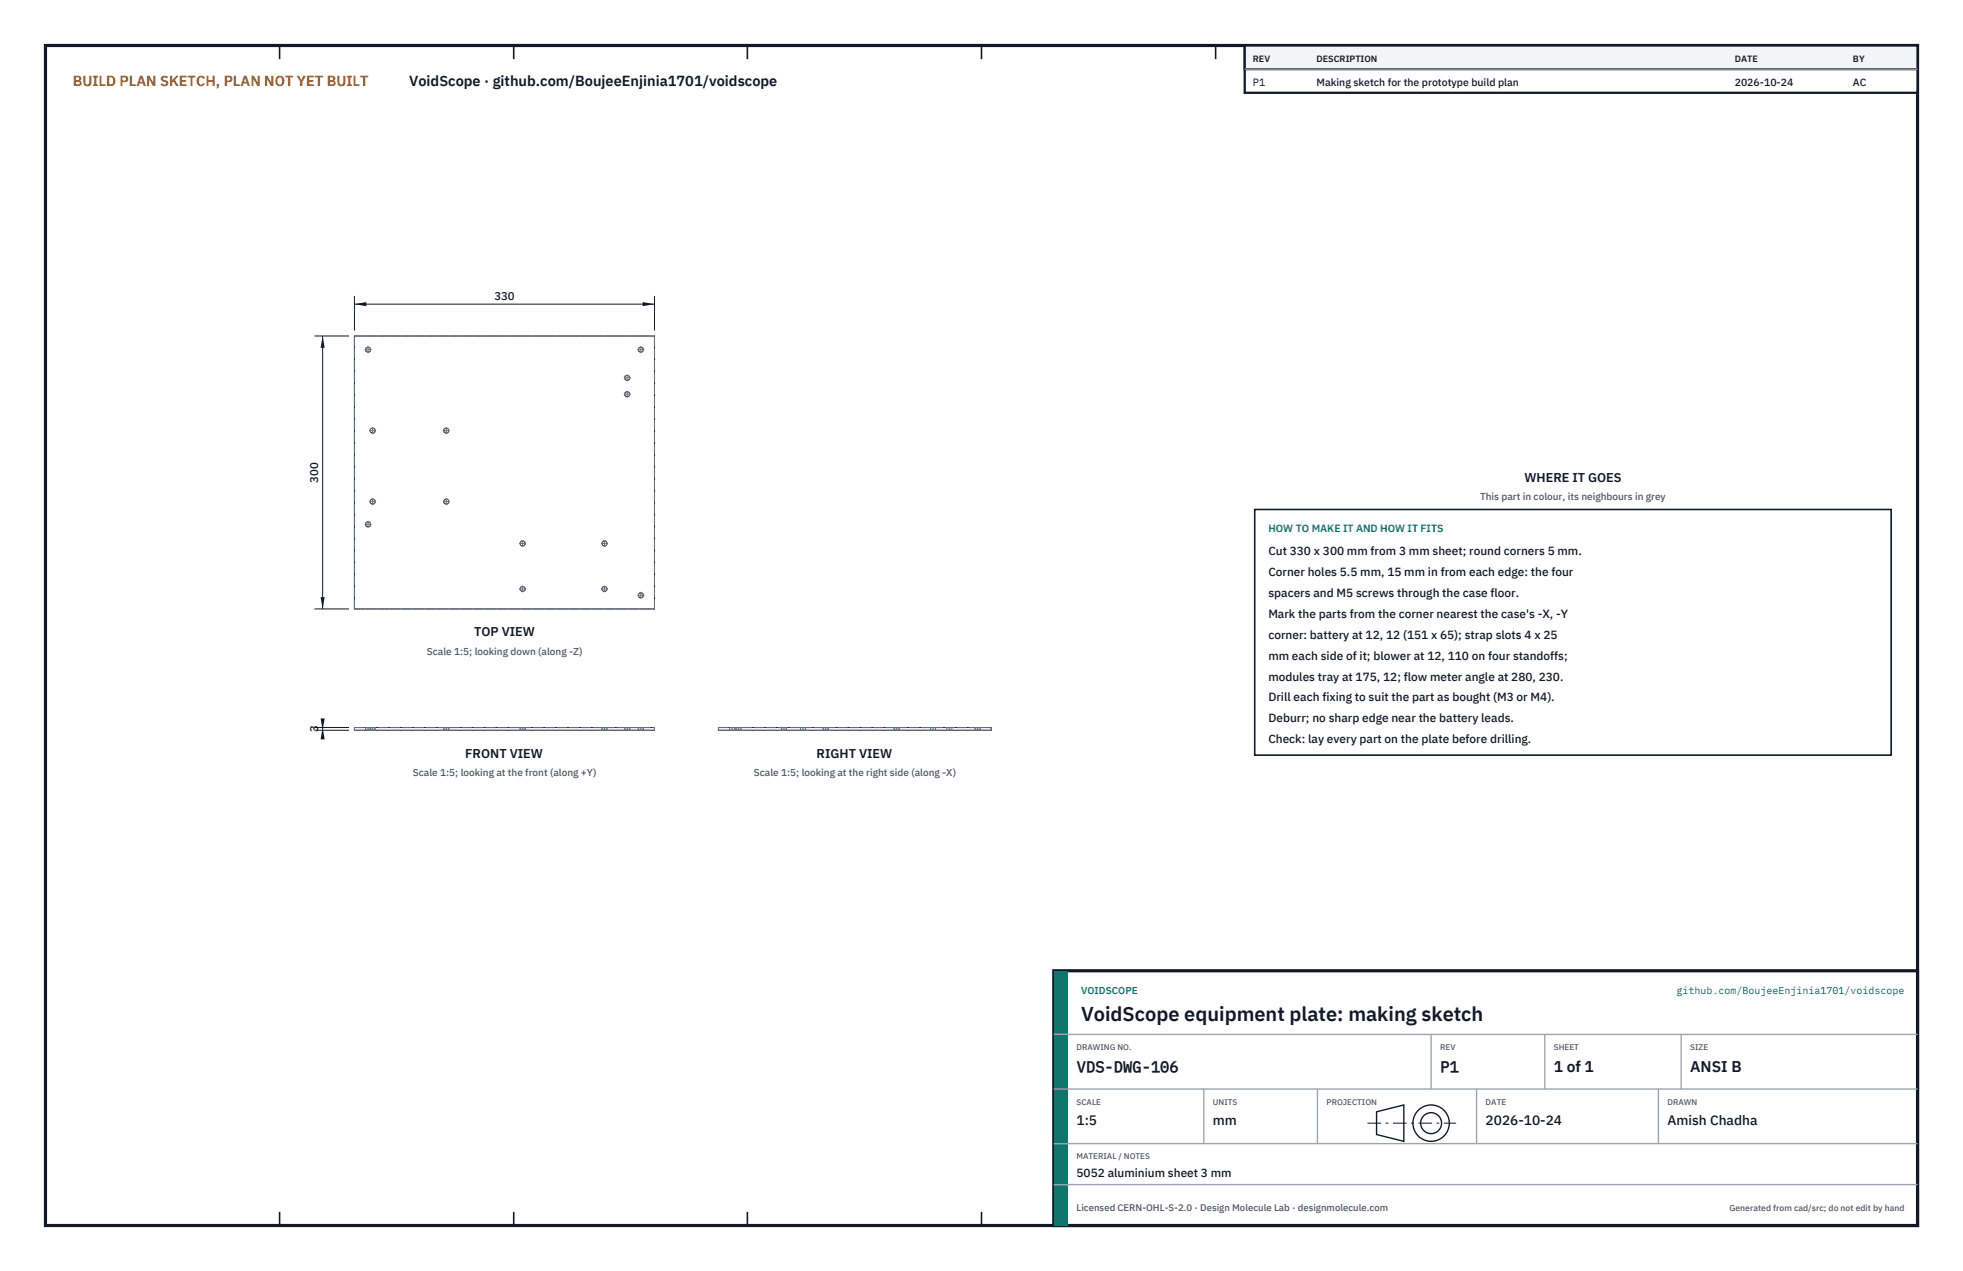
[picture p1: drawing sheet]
<svg xmlns="http://www.w3.org/2000/svg" width="432mm" height="279mm" viewBox="0 0 432 279" stroke-linecap="round" stroke-linejoin="round" font-family="sans-serif">
<defs><g id="words">
<text font-size="4.4" fill="#111827" x="237.8" y="224.4">VoidScope equipment plate: making sketch</text>
<g font-size="3.4" fill="#111827">
<text x="236.8" y="235.6">VDS-DWG-106</text>
<text x="316.8" y="235.6">P1</text>
<text x="341.8" y="235.6">1 of 1</text>
<text x="371.8" y="235.6">ANSI B</text>
</g>
<text font-size="3.2" fill="#b45309" x="16" y="19">BUILD PLAN SKETCH, PLAN NOT YET BUILT</text>
<text font-size="3.2" fill="#111827" x="90" y="19">VoidScope · github.com/BoujeeEnjinia1701/voidscope</text>
<g font-size="3" fill="#111827">
<text x="236.8" y="247.2">1:5</text>
<text x="266.8" y="247.2">mm</text>
<text x="326.8" y="247.2">2026-10-24</text>
<text x="366.8" y="247.2">Amish Chadha</text>
</g>
<g font-size="2.8" fill="#111827">
<text x="335.3" y="106">WHERE IT GOES</text>
<text x="104.3" y="139.9">TOP VIEW</text>
<text x="102.4" y="166.6">FRONT VIEW</text>
<text x="179.6" y="166.6">RIGHT VIEW</text>
</g>
<g font-size="2.6" fill="#111827">
<text x="279" y="122">Cut 330 x 300 mm from 3 mm sheet; round corners 5 mm.</text>
<text x="279" y="126.6">Corner holes 5.5 mm, 15 mm in from each edge: the four</text>
<text x="279" y="131.2">spacers and M5 screws through the case floor.</text>
<text x="279" y="135.8">Mark the parts from the corner nearest the case's -X, -Y</text>
<text x="279" y="140.4">corner: battery at 12, 12 (151 x 65); strap slots 4 x 25</text>
<text x="279" y="145">mm each side of it; blower at 12, 110 on four standoffs;</text>
<text x="279" y="149.6">modules tray at 175, 12; flow meter angle at 280, 230.</text>
<text x="279" y="154.2">Drill each fixing to suit the part as bought (M3 or M4).</text>
<text x="279" y="158.8">Deburr; no sharp edge near the battery leads.</text>
<text x="279" y="163.4">Check: lay every part on the plate before drilling.</text>
<text x="236.8" y="258.8">5052 aluminium sheet 3 mm</text>
</g>
<g font-size="2.5" fill="#111827">
<text x="108.7" y="65.9">330</text>
<text x="70" y="106.1" transform="rotate(-90 70 106.1)">300</text>
<text x="70" y="160.9" transform="rotate(-90 70 160.9)">3</text>
</g>
<g font-size="2.3" fill="#111827">
<text x="275.6" y="18.8">P1</text>
<text x="289.6" y="18.8">Making sketch for the prototype build plan</text>
<text x="381.6" y="18.8">2026-10-24</text>
<text x="407.6" y="18.8">AC</text>
</g>
<text font-size="2.3" fill="#0f766e" x="279" y="117">HOW TO MAKE IT AND HOW IT FITS</text>
<g font-size="2.2" fill="#4b5563">
<text x="325.6" y="110">This part in colour, its neighbours in grey</text>
<text x="93.9" y="143.9">Scale 1:5; looking down (along -Z)</text>
<text x="90.8" y="170.6">Scale 1:5; looking at the front (along +Y)</text>
<text x="165.8" y="170.6">Scale 1:5; looking at the right side (along -X)</text>
</g>
<g font-size="2.2" fill="#0f766e">
<text x="237.8" y="218.4">VOIDSCOPE</text>
<text x="368.8" y="218.4">github.com/BoujeeEnjinia1701/voidscope</text>
</g>
<text font-size="2.1" fill="#4b5563" x="236.8" y="266.2">Licensed CERN-OHL-S-2.0 · Design Molecule Lab · designmolecule.com</text>
<g font-size="2" fill="#111827">
<text x="275.6" y="13.6">REV</text>
<text x="289.6" y="13.6">DESCRIPTION</text>
<text x="381.6" y="13.6">DATE</text>
<text x="407.6" y="13.6">BY</text>
</g>
<text font-size="1.9" fill="#4b5563" x="380.4" y="266.2">Generated from cad/src; do not edit by hand</text>
<g font-size="1.8" fill="#4b5563">
<text x="236.8" y="230.8">DRAWING NO.</text>
<text x="316.8" y="230.8">REV</text>
<text x="341.8" y="230.8">SHEET</text>
<text x="371.8" y="230.8">SIZE</text>
<text x="236.8" y="242.8">SCALE</text>
<text x="266.8" y="242.8">UNITS</text>
<text x="291.8" y="242.8">PROJECTION</text>
<text x="326.8" y="242.8">DATE</text>
<text x="366.8" y="242.8">DRAWN</text>
<text x="236.8" y="254.8">MATERIAL / NOTES</text>
</g>
</g></defs>
<path d="M10 10h411.8v259.4h-411.8z" fill="none" stroke="#111827" stroke-width=".7" stroke-linecap="butt"/>
<g fill="none" stroke="#111827" stroke-width=".35">
<path d="M61.5 10v3M113 10v3M164.4 10v3M215.9 10v3M267.4 10v3M318.9 10v3M370.3 10v3M61.5 266.4v3M113 266.4v3M164.4 266.4v3M215.9 266.4v3M267.4 266.4v3"/>
<path d="M318.9 266.4v3M370.3 266.4v3"/>
</g>
<g fill="none" stroke="#111727" stroke-width=".22">
<path d="M78 73.9h66v60h-66zM78 159.9h66v.6h-66zM158 159.9h60v.6h-60z"/>
<circle cx="81" cy="76.9" r=".55"/>
<circle cx="141" cy="76.9" r=".55"/>
<circle cx="82" cy="94.7" r=".55"/>
<circle cx="98.2" cy="94.7" r=".55"/>
<circle cx="138" cy="83.1" r=".55"/>
<circle cx="138" cy="86.7" r=".55"/>
<circle cx="81" cy="115.3" r=".55"/>
<circle cx="82" cy="110.3" r=".55"/>
<circle cx="98.2" cy="110.3" r=".55"/>
<circle cx="115" cy="119.5" r=".55"/>
<circle cx="133" cy="119.5" r=".55"/>
<circle cx="115" cy="129.5" r=".55"/>
<circle cx="133" cy="129.5" r=".55"/>
<circle cx="141" cy="130.9" r=".56"/>
</g>
<g fill="none" stroke="#6a7180" stroke-width=".22" stroke-dasharray="2.1 .5">
<path d="M78 73.9h66M78 133.9v-60M78 133.9h66M144 133.9v-60M78 159.9h66M80.4 159.9h1.1M81.4 159.9h1.1M81.5 159.9h-1.1M82.5 159.9h-1.1M97.6 159.9h1.1M98.7 159.9h-1.1M114.4 159.9h1.1"/>
<path d="M115.5 159.9h-1.1M132.4 159.9h1.1M133.5 159.9h-1.1M137.4 159.9h1.1M138.5 159.9h-1.1M140.4 159.9h1.1M141.5 159.9h-1.1M158 159.9h60M160.5 159.9h.5M161 159.9h.6M161.6 159.9h-1.1M161.9 159.9h.5"/>
<path d="M162.4 159.9h.6M163 159.9h-1.1M171.9 159.9h.5M172.4 159.9h.6M173 159.9h-1.1M176.1 159.9h.5M176.6 159.9h.6M177.2 159.9h-1.1M181.1 159.9h.5M181.6 159.9h.6M182.2 159.9h-1.1M196.7 159.9h.5"/>
<path d="M197.2 159.9h.6M197.8 159.9h-1.1M204.7 159.9h.5M205.2 159.9h.6M205.8 159.9h-1.1M208.3 159.9h.5M208.8 159.9h.6M209.4 159.9h-1.1M214.5 159.9h.5M215 159.9h.6M215.6 159.9h-1.1M78 160.5v-.6"/>
<path d="M78 160.5h66M80.4 160.5h1.1M80.4 160.5v-.6M81.4 160.5h1.1M81.4 160.5v-.6M81.5 160.5h-1.1M81.5 160.5v-.6M82.5 160.5h-1.1M82.5 160.5v-.6M97.6 160.5h1.1M97.6 160.5v-.6M98.7 160.5h-1.1"/>
<path d="M98.7 160.5v-.6M114.4 160.5h1.1M114.4 160.5v-.6M115.5 160.5h-1.1M115.5 160.5v-.6M132.4 160.5h1.1M132.4 160.5v-.6M133.5 160.5h-1.1M133.5 160.5v-.6M137.4 160.5h1.1M137.4 160.5v-.6M138.5 160.5h-1.1"/>
<path d="M138.5 160.5v-.6M140.4 160.5h1.1M140.4 160.5v-.6M141.5 160.5h-1.1M141.5 160.5v-.6M144 160.5v-.6M158 160.5v-.6M158 160.5h60M160.5 160.5h.5M160.5 160.5v-.6M161 160.5h.6M161.6 160.5h-1.1"/>
<path d="M161.6 160.5v-.6M161.9 160.5h.5M161.9 160.5v-.6M162.4 160.5h.6M163 160.5h-1.1M163 160.5v-.6M171.9 160.5h.5M171.9 160.5v-.6M172.4 160.5h.6M173 160.5h-1.1M173 160.5v-.6M176.1 160.5h.5"/>
<path d="M176.1 160.5v-.6M176.6 160.5h.6M177.2 160.5h-1.1M177.2 160.5v-.6M181.1 160.5h.5M181.1 160.5v-.6M181.6 160.5h.6M182.2 160.5h-1.1M182.2 160.5v-.6M196.7 160.5h.5M196.7 160.5v-.6M197.2 160.5h.6"/>
<path d="M197.8 160.5h-1.1M197.8 160.5v-.6M204.7 160.5h.5M204.7 160.5v-.6M205.2 160.5h.6M205.8 160.5h-1.1M205.8 160.5v-.6M208.3 160.5h.5M208.3 160.5v-.6M208.8 160.5h.6M209.4 160.5h-1.1M209.4 160.5v-.6"/>
<path d="M214.5 160.5h.5M214.5 160.5v-.6M215 160.5h.6M215.6 160.5h-1.1M215.6 160.5v-.6M218 160.5v-.6"/>
<circle cx="81" cy="76.9" r=".55"/>
<circle cx="141" cy="76.9" r=".55"/>
<circle cx="82" cy="94.7" r=".55"/>
<circle cx="98.2" cy="94.7" r=".55"/>
<circle cx="138" cy="83.1" r=".55"/>
<circle cx="138" cy="86.7" r=".55"/>
<circle cx="81" cy="115.3" r=".55"/>
<circle cx="82" cy="110.3" r=".55"/>
<circle cx="98.2" cy="110.3" r=".55"/>
<circle cx="115" cy="119.5" r=".55"/>
<circle cx="133" cy="119.5" r=".55"/>
<circle cx="115" cy="129.5" r=".55"/>
<circle cx="133" cy="129.5" r=".55"/>
<circle cx="141" cy="130.9" r=".56"/>
</g>
<g fill="none" stroke="#6a7180" stroke-width=".22" stroke-dasharray="4.2 .5 0 .5">
<path d="M80.3 76.9h1.4M81 77.6v-1.4M140.3 76.9h1.4M141 77.6v-1.4M81.3 94.7h1.4M82 95.4v-1.4M97.5 94.7h1.4M98.2 95.4v-1.4M137.3 86.7h1.4M137.3 83.1h1.4M138 87.4v-1.4M138 83.8v-1.4"/>
<path d="M80.3 115.3h1.4M81 116v-1.4M81.3 110.3h1.4M82 111v-1.4M97.5 110.3h1.4M98.2 111v-1.4M114.3 119.5h1.4M132.3 119.5h1.4M114.3 129.5h1.4M115 130.2v-1.4M115 120.2v-1.4M132.3 129.5h1.4"/>
<path d="M133 130.2v-1.4M133 120.2v-1.4M140.3 130.9h1.4M141 131.6v-1.4M81 160.5v-.6M82 160.5v-.6M98.2 160.5v-.6M115 160.5v-.6M133 160.5v-.6M138 160.5v-.6M141 160.5v-.6M161 160.5v-.6"/>
<path d="M162.4 160.5v-.6M172.4 160.5v-.6M176.6 160.5v-.6M181.6 160.5v-.6M197.2 160.5v-.6M205.2 160.5v-.6M208.8 160.5v-.6M215 160.5v-.6"/>
</g>
<path d="M78 65.1v7.6M78 66.9h66M144 65.1v7.6" fill="none" stroke="#111827" stroke-width=".22"/>
<path d="M78 66.9l2.6-.5v.9zM141.4 66.4v.9l2.6-.4z" fill="#111827"/>
<path d="M69.2 73.9h7.6M71 73.9v60M69.2 133.9h7.6" fill="none" stroke="#111827" stroke-width=".22"/>
<path d="M71 73.9l-.5 2.6h.9zM70.5 131.3h.9l-.4 2.6z" fill="#111827"/>
<path d="M69.2 159.9h7.6M71 159.9v.6M69.2 160.5h7.6" fill="none" stroke="#111827" stroke-width=".22"/>
<path d="M71 159.9l-.5 2.6h.9zM70.5 157.9h.9l-.4 2.6z" fill="#111827"/>
<path d="M276 112h140v54h-140z" fill="#fff" stroke="#111827" stroke-width=".35"/>
<path d="M273.8 10h148v10.4h-148z" fill="#fff" stroke="#111827" stroke-width=".5"/>
<path d="M273.8 10h148v5.2h-148z" fill="#f3f4f6" stroke="#111827" stroke-width=".5"/>
<path d="M273.8 15.2h148" fill="none" stroke="#9ca3af" stroke-width=".3"/>
<path d="M231.8 213.4h190v56h-190z" fill="#fff" stroke="#111827" stroke-width=".7" stroke-linecap="butt"/>
<path d="M231.8 213.4h3v56h-3z" fill="#0f766e"/>
<path d="M231.8 227.4h190M231.8 239.4h190M264.8 239.4v12M289.8 239.4v12M314.8 227.4v12M324.8 239.4v12M339.8 227.4v12M364.8 239.4v12M369.8 227.4v12M231.8 251.4h190M231.8 260.4h190" fill="none" stroke="#9ca3af" stroke-width=".3"/>
<g fill="none" stroke="#111827" stroke-width=".3">
<path d="M302.8 244.4l6-1.5v8l-6-1.5z"/>
<circle cx="314.8" cy="246.9" r="4"/>
<circle cx="314.8" cy="246.9" r="2.3"/>
</g>
<path d="M300.8 246.9h19.5" fill="none" stroke="#111827" stroke-width=".22" stroke-dasharray="3 1 .6 1" stroke-linecap="butt"/>
<use href="#words"/>
</svg>
